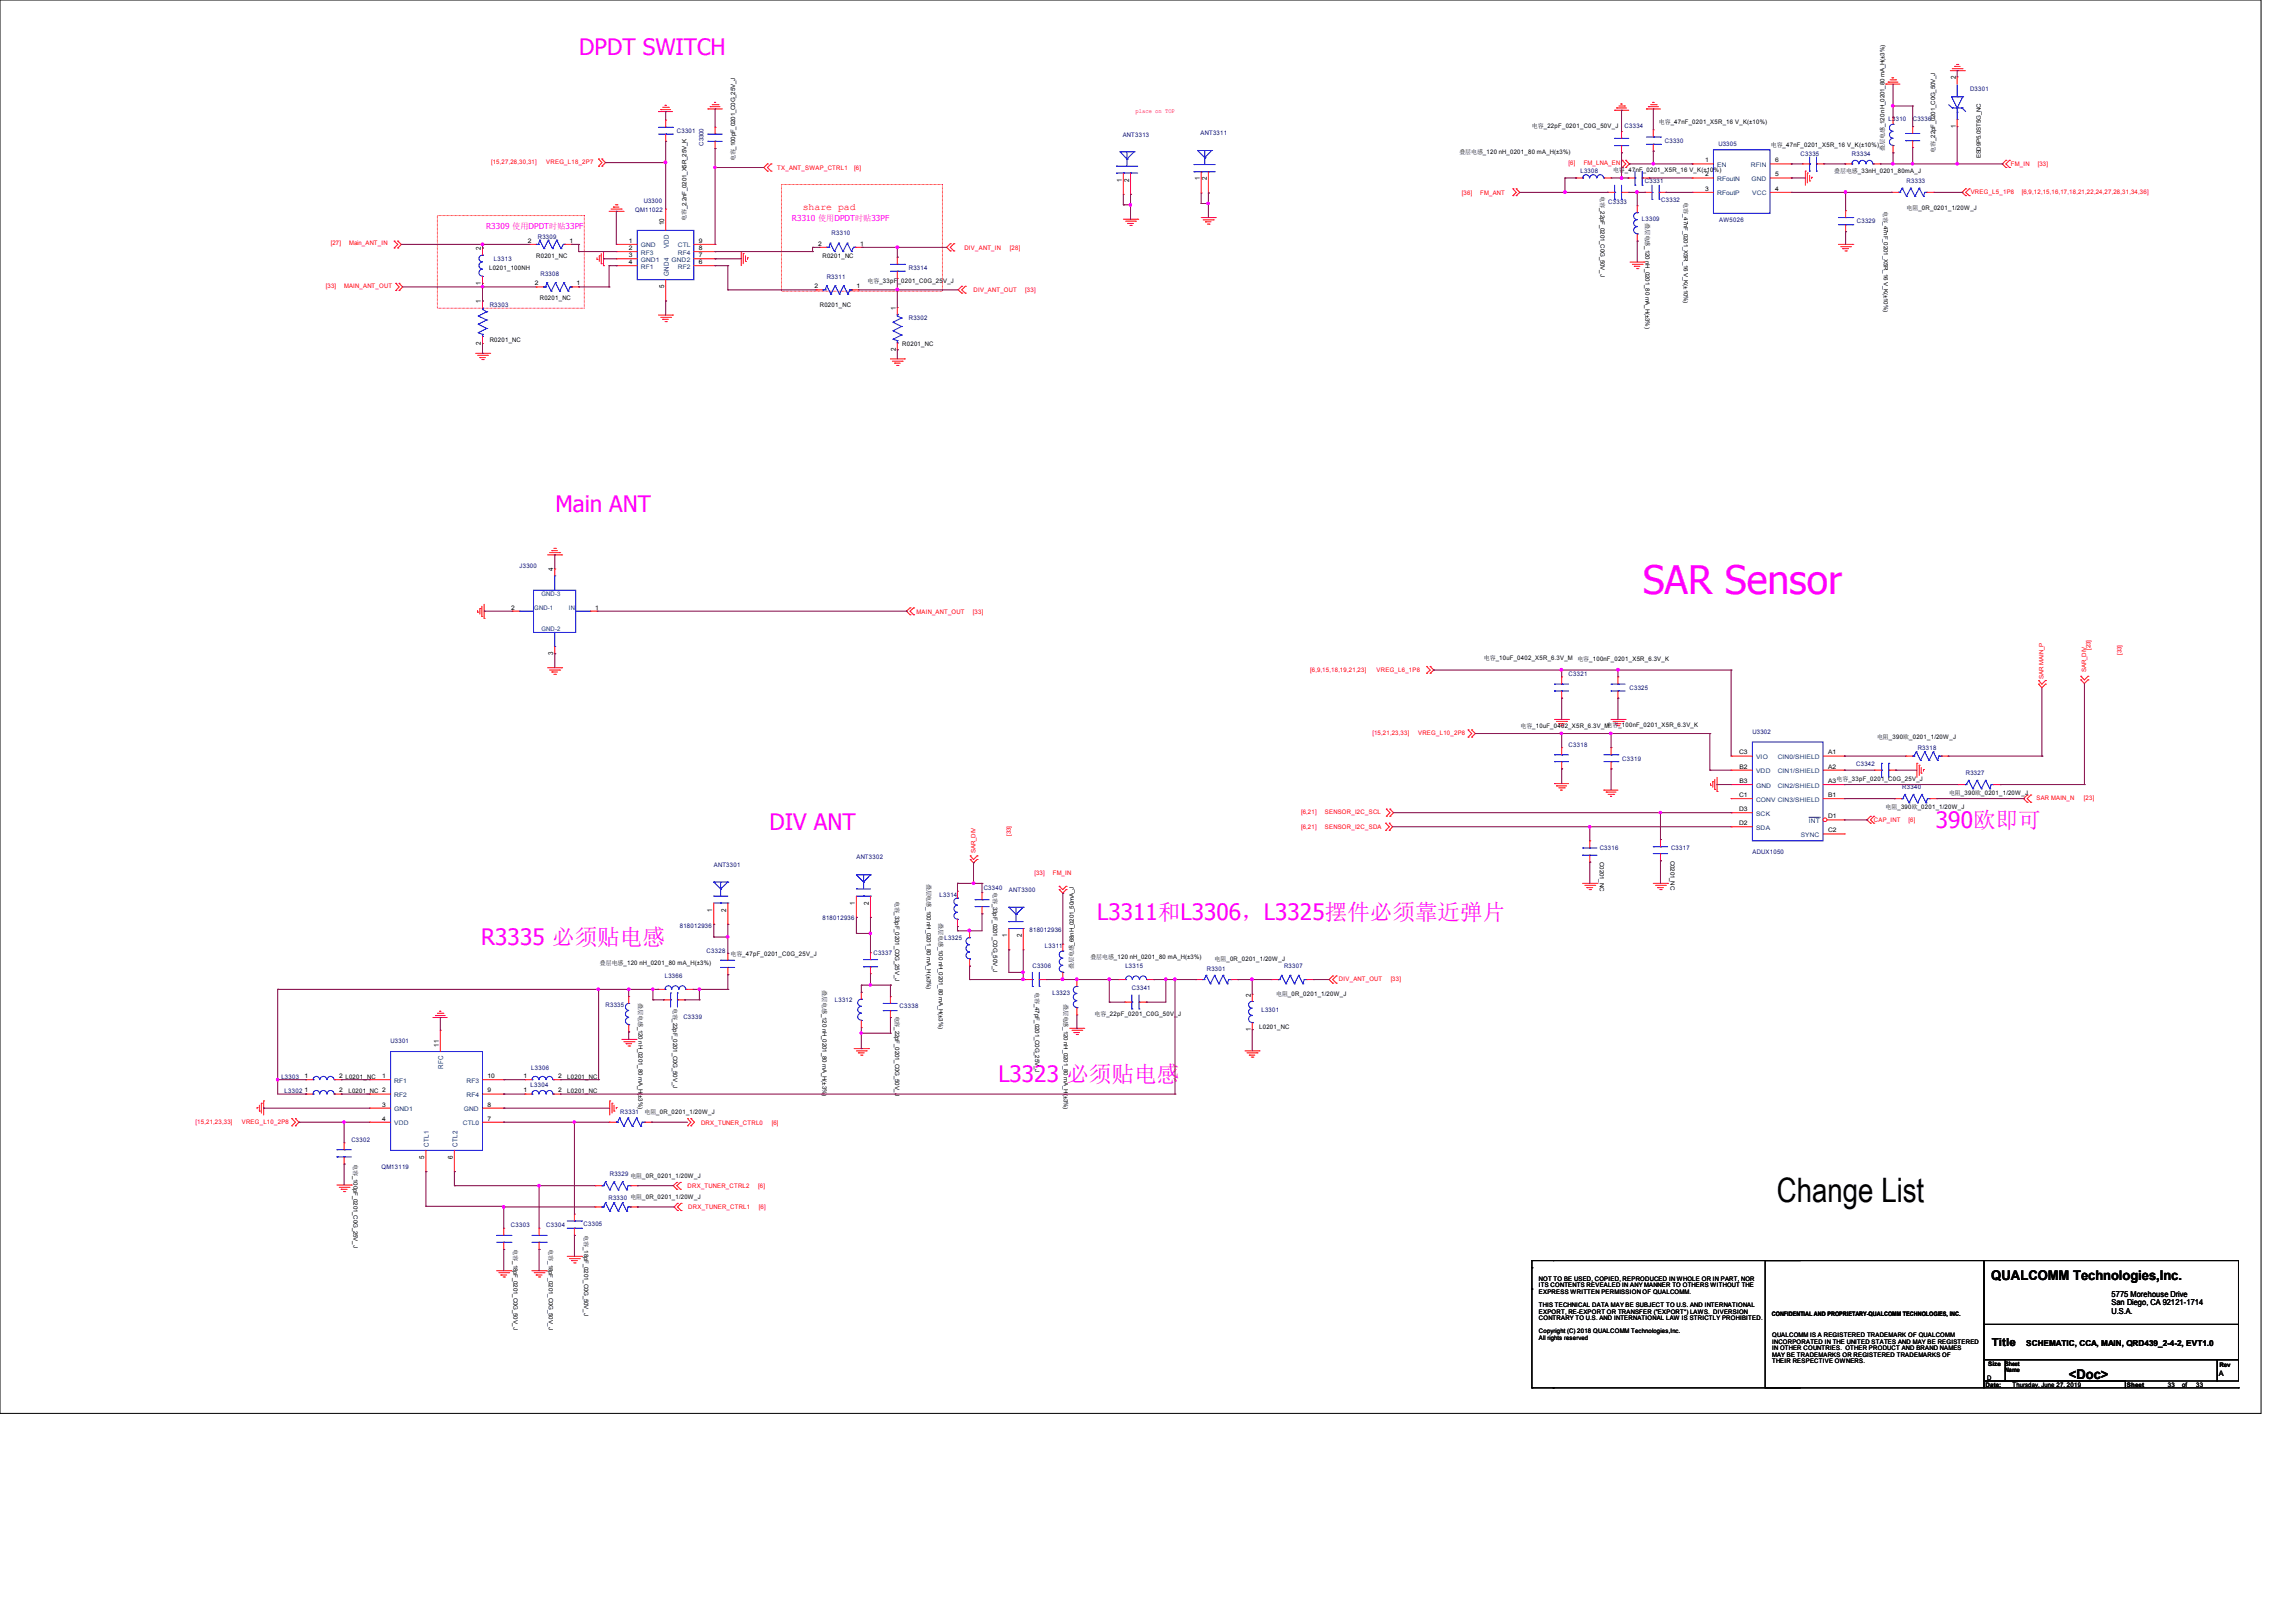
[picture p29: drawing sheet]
<svg xmlns="http://www.w3.org/2000/svg" width="297mm" height="210mm" viewBox="0 0 297 210" stroke-linecap="round" stroke-linejoin="round" font-family="sans-serif">
<defs><g id="words">
<text font-size="5.1" fill="#f0f" x="212.6" y="76.9">SAR Sensor</text>
<text font-size="4.4" x="230" y="155.5">Change List</text>
<g font-size="2.9" fill="#f0f">
<text x="75" y="7.1">DPDT SWITCH</text>
<text x="71.9" y="66.3">Main ANT</text>
<text x="99.6" y="107.4">DIV ANT</text>
<text x="250.5" y="107.1">390欧即可</text>
<text x="142" y="119">L3311和L3306，L3325摆件必须靠近弹片</text>
<text x="62.3" y="122.3">R3335 必须贴电感</text>
<text x="129.2" y="140">L3323 必须贴电感</text>
</g>
<g font-size="1.7">
<text x="257.7" y="165.7">QUALCOMM Technologies,Inc.</text>
<text x="267.7" y="178.4">&lt;Doc&gt;</text>
</g>
<text font-size="1.4" x="257.8" y="174.2">Title</text>
<text font-size="1.3" fill="#f00" x="103.9" y="27.1">share pad</text>
<g font-size="1.1" fill="#f0f">
<text x="62.9" y="29.6">R3309 使用DPDT时贴33PF</text>
<text x="102.5" y="28.6">R3310 使用DPDT时贴33PF</text>
</g>
<g font-size="1.1">
<text x="273.3" y="167.8">5775 Morehouse Drive</text>
<text x="273.3" y="168.9">San Diego, CA 92121-1714</text>
<text x="273.3" y="170">U.S.A.</text>
<text x="262.2" y="174.2">SCHEMATIC, CCA, MAIN, QRD439_2-4-2, EVT1.0</text>
</g>
<text font-size="1" x="287.1" y="178">A</text>
<g font-size=".9">
<text x="253.1" y="10.2" transform="rotate(-90 253.1 10.2)">2</text>
<text x="253.1" y="16.6" transform="rotate(-90 253.1 16.6)">1</text>
<text x="145.2" y="23.5" transform="rotate(-90 145.2 23.5)">1</text>
<text x="146.1" y="23.5" transform="rotate(-90 146.1 23.5)">2</text>
<text x="155.3" y="23.3" transform="rotate(-90 155.3 23.3)">1</text>
<text x="156.2" y="23.3" transform="rotate(-90 156.2 23.3)">2</text>
<text x="85.9" y="29.2" transform="rotate(-90 85.9 29.2)">10</text>
<text x="62.2" y="32.4" transform="rotate(-90 62.2 32.4)">2</text>
<text x="62.2" y="39.2" transform="rotate(-90 62.2 39.2)">1</text>
<text x="62.2" y="36.9" transform="rotate(-90 62.2 36.9)">1</text>
<text x="85.9" y="37.3" transform="rotate(-90 85.9 37.3)">5</text>
<text x="115.9" y="40" transform="rotate(-90 115.9 40)">1</text>
<text x="62.2" y="44.6" transform="rotate(-90 62.2 44.6)">2</text>
<text x="115.9" y="45.5" transform="rotate(-90 115.9 45.5)">2</text>
<text x="71.6" y="73.9" transform="rotate(-90 71.6 73.9)">4</text>
<text x="71.6" y="84.8" transform="rotate(-90 71.6 84.8)">3</text>
<text x="92.2" y="117.9" transform="rotate(-90 92.2 117.9)">1</text>
<text x="94" y="117.9" transform="rotate(-90 94 117.9)">2</text>
<text x="110.6" y="117.1" transform="rotate(-90 110.6 117.1)">1</text>
<text x="112.5" y="117.1" transform="rotate(-90 112.5 117.1)">2</text>
<text x="130.4" y="121.2" transform="rotate(-90 130.4 121.2)">1</text>
<text x="132.2" y="121.2" transform="rotate(-90 132.2 121.2)">2</text>
<text x="161.9" y="128.9" transform="rotate(-90 161.9 128.9)">2</text>
<text x="56.8" y="135.4" transform="rotate(-90 56.8 135.4)">11</text>
<text x="161.9" y="133.4" transform="rotate(-90 161.9 133.4)">1</text>
<text x="54.9" y="149.9" transform="rotate(-90 54.9 149.9)">5</text>
<text x="58.6" y="149.9" transform="rotate(-90 58.6 149.9)">6</text>
</g>
<g font-size=".9" fill="#004080">
<text x="86.5" y="35.7" transform="rotate(-90 86.5 35.7)">GND4</text>
<text x="86.5" y="32.1" transform="rotate(-90 86.5 32.1)">VDD</text>
<text x="57.4" y="138.3" transform="rotate(-90 57.4 138.3)">RFC</text>
<text x="55.5" y="148.4" transform="rotate(-90 55.5 148.4)">CTL1</text>
<text x="59.2" y="148.4" transform="rotate(-90 59.2 148.4)">CTL2</text>
</g>
<g font-size=".8" fill="#000080">
<text x="254.9" y="11.7">D3301</text>
<text x="87.6" y="17.2">C3301</text>
<text x="145.3" y="17.7">ANT3313</text>
<text x="155.4" y="17.5">ANT3311</text>
<text x="210.2" y="16.5">C3334</text>
<text x="244.4" y="15.7">L3310</text>
<text x="247.5" y="15.7">C3336</text>
<text x="91" y="18.8" transform="rotate(-90 91 18.8)">C3300</text>
<text x="204.5" y="22.4">L3308</text>
<text x="212.9" y="23.7">C3331</text>
<text x="215.4" y="18.5">C3330</text>
<text x="222.4" y="18.9">U3305</text>
<text x="233" y="20.2">C3335</text>
<text x="239.7" y="20.2">R3334</text>
<text x="246.7" y="23.6">R3333</text>
<text x="82.2" y="27.4">QM11022</text>
<text x="83.3" y="26.3">U3300</text>
<text x="208.1" y="26.5">C3333</text>
<text x="212.5" y="28.6">L3309</text>
<text x="215" y="26.1">C3332</text>
<text x="222.5" y="28.7">AW5026</text>
<text x="240.3" y="28.9">C3329</text>
<text x="63.9" y="33.8">L3313</text>
<text x="69.6" y="30.9">R3309</text>
<text x="69.9" y="35.8">R3308</text>
<text x="107.6" y="30.4">R3310</text>
<text x="117.6" y="35">R3314</text>
<text x="63.4" y="39.7">R3303</text>
<text x="107" y="36.2">R3311</text>
<text x="117.6" y="41.4">R3302</text>
<text x="67.2" y="73.4">J3300</text>
<text x="203" y="87.5">C3321</text>
<text x="210.9" y="89.3">C3325</text>
<text x="226.8" y="95">U3302</text>
<text x="203" y="96.6">C3318</text>
<text x="209.9" y="98.4">C3319</text>
<text x="240.2" y="99.1">C3342</text>
<text x="248.2" y="97">R3318</text>
<text x="254.4" y="100.3">R3327</text>
<text x="246.2" y="102.2">R3340</text>
<text x="92.4" y="112.1">ANT3301</text>
<text x="110.8" y="111.2">ANT3302</text>
<text x="207" y="109.9">C3316</text>
<text x="216.3" y="110">C3317</text>
<text x="226.8" y="110.5">ADUX1050</text>
<text x="106.4" y="119.1">818012936</text>
<text x="121.6" y="116.1">L3314</text>
<text x="127.3" y="115.1">C3340</text>
<text x="130.6" y="115.4">ANT3300</text>
<text x="88" y="120">818012936</text>
<text x="91.4" y="123.3">C3328</text>
<text x="113" y="123.6">C3337</text>
<text x="122.2" y="121.7">L3325</text>
<text x="133.2" y="120.6">818012936</text>
<text x="133.6" y="125.2">C3306</text>
<text x="135.2" y="122.6">L3311</text>
<text x="145.6" y="125.2">L3315</text>
<text x="156.2" y="125.7">R3301</text>
<text x="166.2" y="125.3">R3307</text>
<text x="78.4" y="130.3">R3335</text>
<text x="86" y="126.5">L3366</text>
<text x="88.4" y="131.9">C3339</text>
<text x="108" y="129.7">L3312</text>
<text x="116.4" y="130.4">C3338</text>
<text x="136.2" y="128.8">L3323</text>
<text x="146.5" y="128.1">C3341</text>
<text x="163.2" y="131">L3301</text>
<text x="50.5" y="135">U3301</text>
<text x="36.4" y="139.6">L3303</text>
<text x="36.8" y="141.4">L3302</text>
<text x="68.7" y="140.6">L3304</text>
<text x="68.8" y="138.5">L3306</text>
<text x="45.5" y="147.7">C3302</text>
<text x="80.3" y="144.1">R3331</text>
<text x="49.4" y="151.3">QM13119</text>
<text x="78.7" y="155.3">R3330 电阻_0R_0201_1/20W_J</text>
<text x="78.9" y="152.2">R3329 电阻_0R_0201_1/20W_J</text>
<text x="66.1" y="158.8">C3303</text>
<text x="70.7" y="158.8">C3304</text>
<text x="75.5" y="158.7">C3305</text>
</g>
<g font-size=".8" fill="#f00">
<text x="147" y="14.6">place on TOP</text>
<text x="63.5" y="21.2">[15,27,28,30,31]</text>
<text x="70.7" y="21.2">VREG_L18_2P7</text>
<text x="100.6" y="22">TX_ANT_SWAP_CTRL1</text>
<text x="110.5" y="22">[6]</text>
<text x="203" y="21.3">[6]</text>
<text x="204.9" y="21.3">FM_LNA_EN</text>
<text x="260.2" y="21.4">FM_IN</text>
<text x="263.7" y="21.4">[33]</text>
<text x="189.2" y="25.3">[36]</text>
<text x="191.6" y="25.3">FM_ANT</text>
<text x="255" y="25.1">VREG_L5_1P8</text>
<text x="261.6" y="25.1">[6,9,12,15,16,17,18,21,22,24,27,28,31,34,36]</text>
<text x="42.8" y="31.8">[27]</text>
<text x="45.2" y="31.8">Main_ANT_IN</text>
<text x="124.8" y="32.3">DIV_ANT_IN</text>
<text x="130.7" y="32.3">[28]</text>
<text x="42.2" y="37.3">[33]</text>
<text x="44.5" y="37.3">MAIN_ANT_OUT</text>
<text x="126" y="37.8">DIV_ANT_OUT</text>
<text x="132.7" y="37.8">[33]</text>
<text x="118.6" y="79.4">MAIN_ANT_OUT</text>
<text x="125.9" y="79.4">[33]</text>
<text x="169.6" y="86.9">[6,9,15,18,19,21,23]</text>
<text x="178.1" y="86.9">VREG_L6_1P8</text>
<text x="264.5" y="87.8" transform="rotate(-90 264.5 87.8)">SAR MAIN_P</text>
<text x="270" y="87" transform="rotate(-90 270 87)">SAR_DIV</text>
<text x="270.5" y="84.1" transform="rotate(-90 270.5 84.1)">[23]</text>
<text x="274.5" y="84.8" transform="rotate(-90 274.5 84.8)">[33]</text>
<text x="177.6" y="95.1">[15,21,23,33]</text>
<text x="183.5" y="95.1">VREG_L10_2P8</text>
<text x="168.4" y="105.3">[6,21]</text>
<text x="168.4" y="107.3">[6,21]</text>
<text x="171.5" y="105.3">SENSOR_I2C_SCL</text>
<text x="171.5" y="107.3">SENSOR_I2C_SDA</text>
<text x="242.5" y="106.3">CAP_INT</text>
<text x="247" y="106.3">[6]</text>
<text x="263.5" y="103.5">SAR MAIN_N</text>
<text x="269.7" y="103.5">[23]</text>
<text x="126.2" y="110.4" transform="rotate(-90 126.2 110.4)">SAR_DIV</text>
<text x="130.8" y="108.2" transform="rotate(-90 130.8 108.2)">[33]</text>
<text x="133.9" y="113.2">[33]</text>
<text x="136.2" y="113.2">FM_IN</text>
<text x="173.3" y="127">DIV_ANT_OUT</text>
<text x="180" y="127">[33]</text>
<text x="25.3" y="145.4">[15,21,23,33]</text>
<text x="31.3" y="145.4">VREG_L10_2P8</text>
<text x="90.7" y="145.5">DRX_TUNER_CTRL0</text>
<text x="99.9" y="145.5">[6]</text>
<text x="89" y="153.8">DRX_TUNER_CTRL2</text>
<text x="98.1" y="153.8">[6]</text>
<text x="89.1" y="156.5">DRX_TUNER_CTRL1</text>
<text x="98.2" y="156.5">[6]</text>
</g>
<g font-size=".8">
<text x="198.3" y="16.6">电容_22pF_0201_C0G_50V_J</text>
<text x="214.7" y="16">电容_47nF_0201_X5R_16 V_K(±10%)</text>
<text x="95.1" y="20.9" transform="rotate(-90 95.1 20.9)">电容_100pF_0201_C0G_25V_J</text>
<text x="188.9" y="20">叠层电感_120 nH_0201_80 mA_H(±3%)</text>
<text x="208.8" y="22.3">电容_47nF_0201_X5R_16 V_K(±10%)</text>
<text x="220.7" y="21">1</text>
<text x="220.7" y="22.8">2</text>
<text x="229.2" y="19">电容_47nF_0201_X5R_16 V_K(±10%)</text>
<text x="229.7" y="22.8">5</text>
<text x="229.7" y="21">6</text>
<text x="237.4" y="22.4">叠层电感_33nH_0201_80mA_J</text>
<text x="243.9" y="19.5" transform="rotate(-90 243.9 19.5)">叠层电感_120 nH_0201_80 mA_H(±3%)</text>
<text x="250.4" y="19.8" transform="rotate(-90 250.4 19.8)">电容_22pF_0201_C0G_50V_J</text>
<text x="256.3" y="20.5" transform="rotate(-90 256.3 20.5)">ESD9P5.0ST5G_NC</text>
<text x="88.8" y="28.6" transform="rotate(-90 88.8 28.6)">电容_2.2nF_0201_X5R_25V_K</text>
<text x="207.1" y="25.4" transform="rotate(90 207.1 25.4)">电容_22pF_0201_C0G_50V_J</text>
<text x="212.9" y="28.8" transform="rotate(90 212.9 28.8)">叠层电感_120 nH_0201_80 mA_H(±3%)</text>
<text x="217.9" y="26.2" transform="rotate(90 217.9 26.2)">电容_47nF_0201_X5R_16 V_K(±10%)</text>
<text x="220.7" y="24.7">3</text>
<text x="229.7" y="24.7">4</text>
<text x="243.8" y="27.3" transform="rotate(90 243.8 27.3)">电容_47nF_0201_X5R_16 V_K(±10%)</text>
<text x="246.7" y="27.2">电阻_0R_0201_1/20W_J</text>
<text x="63.3" y="35">L0201_100NH</text>
<text x="68.3" y="31.4">2</text>
<text x="69.4" y="33.4">R0201_NC</text>
<text x="73.7" y="31.4">1</text>
<text x="81.4" y="31.4">1</text>
<text x="81.4" y="32.3">2</text>
<text x="81.4" y="33.3">3</text>
<text x="81.4" y="34.2">4</text>
<text x="90.4" y="31.4">9</text>
<text x="90.4" y="32.3">8</text>
<text x="90.4" y="33.3">7</text>
<text x="90.4" y="34.2">6</text>
<text x="105.9" y="31.8">2</text>
<text x="106.4" y="33.4">R0201_NC</text>
<text x="111.3" y="31.8">1</text>
<text x="69.2" y="36.9">2</text>
<text x="69.9" y="38.8">R0201_NC</text>
<text x="74.6" y="36.9">1</text>
<text x="105.4" y="37.3">2</text>
<text x="106.1" y="39.7">R0201_NC</text>
<text x="110.8" y="37.3">1</text>
<text x="112.3" y="36.6">电容_33pF_0201_C0G_25V_J</text>
<text x="63.4" y="44.3">R0201_NC</text>
<text x="116.8" y="44.7">R0201_NC</text>
<text x="66.1" y="78.9">2</text>
<text x="77" y="78.9">1</text>
<text x="192" y="85.3">电容_10uF_0402_X5R_6.3V_M</text>
<text x="204.1" y="85.5">电容_100nF_0201_X5R_6.3V_K</text>
<text x="196.8" y="94.2">电容_10uF_0402_X5R_6.3V_M</text>
<text x="207.9" y="94.1">电容_100nF_0201_X5R_6.3V_K</text>
<text x="242.9" y="95.6">电阻_390欧_0201_1/20W_J</text>
<text x="225.1" y="97.6">C3</text>
<text x="225.1" y="101.3">B3</text>
<text x="225.1" y="99.4">B2</text>
<text x="236.6" y="101.3">A3</text>
<text x="236.6" y="99.4">A2</text>
<text x="236.6" y="97.6">A1</text>
<text x="237.7" y="101.1">电容_33pF_0201_C0G_25V_J</text>
<text x="225.1" y="103.1">C1</text>
<text x="225.1" y="106.8">D2</text>
<text x="225.1" y="104.9">D3</text>
<text x="236.6" y="103.1">B1</text>
<text x="236.6" y="105.9">D1</text>
<text x="236.6" y="107.7">C2</text>
<text x="244" y="104.6">电阻_390欧_0201_1/20W_J</text>
<text x="252.2" y="102.8">电阻_390欧_0201_1/20W_J</text>
<text x="207" y="111.5" transform="rotate(90 207 111.5)">C0201_NC</text>
<text x="216.2" y="111.4" transform="rotate(90 216.2 111.4)">C0201_NC</text>
<text x="115.8" y="116.5" transform="rotate(90 115.8 116.5)">电容_33pF_0201_C0G_25V_J</text>
<text x="119.9" y="114.3" transform="rotate(90 119.9 114.3)">叠层电感_100 nH_0201_80 mA_H(±3%)</text>
<text x="121.5" y="119.5" transform="rotate(90 121.5 119.5)">叠层电感_100 nH_0201_80 mA_H(±3%)</text>
<text x="128.5" y="115.4" transform="rotate(90 128.5 115.4)">电容_33pF_0201_C0G_50V_J</text>
<text x="77.6" y="124.9">叠层电感_120 nH_0201_80 mA_H(±3%)</text>
<text x="94.5" y="123.7">电容_47pF_0201_C0G_25V_J</text>
<text x="138.9" y="125.4" transform="rotate(-90 138.9 125.4)">叠层电感_68nH_0201_50mA_J</text>
<text x="141.1" y="124.1">叠层电感_120 nH_0201_80 mA_H(±3%)</text>
<text x="157.2" y="124.3">电阻_0R_0201_1/20W_J</text>
<text x="82.6" y="129.8" transform="rotate(90 82.6 129.8)">叠层电感_120 nH_0201_80 mA_H(±3%)</text>
<text x="87.1" y="130.4" transform="rotate(90 87.1 130.4)">电容_22pF_0201_C0G_50V_J</text>
<text x="106.4" y="128.1" transform="rotate(90 106.4 128.1)">叠层电感_120 nH_0201_80 mA_H(±3%)</text>
<text x="115.8" y="131.4" transform="rotate(90 115.8 131.4)">电容_22pF_0201_C0G_50V_J</text>
<text x="133.9" y="128.4" transform="rotate(90 133.9 128.4)">电容_47pF_0201_C0G_25V_J</text>
<text x="137.7" y="129.9" transform="rotate(90 137.7 129.9)">叠层电感_120 nH_0201_80 mA_H(±3%)</text>
<text x="141.7" y="131.4">电容_22pF_0201_C0G_50V_J</text>
<text x="165.1" y="128.9">电阻_0R_0201_1/20W_J</text>
<text x="163" y="133.1">L0201_NC</text>
<text x="39.4" y="139.5">1</text>
<text x="39.4" y="141.4">1</text>
<text x="43.9" y="139.5">2 L0201_NC</text>
<text x="43.9" y="141.4">2</text>
<text x="45.1" y="141.4">L0201_NC 2</text>
<text x="49.5" y="139.5">1</text>
<text x="49.5" y="143.2">3</text>
<text x="63.1" y="143.2">8</text>
<text x="63.1" y="139.5">10</text>
<text x="63.1" y="141.4">9</text>
<text x="67.7" y="141.4">1</text>
<text x="67.7" y="139.5">1</text>
<text x="72.2" y="141.4">2</text>
<text x="72.2" y="139.5">2</text>
<text x="73.4" y="141.4">L0201_NC</text>
<text x="73.4" y="139.6">L0201_NC</text>
<text x="49.5" y="145">4</text>
<text x="63.1" y="145">7</text>
<text x="83.4" y="144.1">电阻_0R_0201_1/20W_J</text>
<text x="45.8" y="150.6" transform="rotate(90 45.8 150.6)">电容_100pF_0201_C0G_25V_J</text>
<text x="66.5" y="161.7" transform="rotate(90 66.5 161.7)">电容_18pF_0201_C0G_50V_J</text>
<text x="71" y="161.7" transform="rotate(90 71 161.7)">电容_18pF_0201_C0G_50V_J</text>
<text x="75.6" y="159.9" transform="rotate(90 75.6 159.9)">电容_18pF_0201_C0G_50V_J</text>
<text x="199.1" y="165.7">NOT TO BE USED, COPIED, REPRODUCED IN WHOLE OR IN PART, NOR</text>
<text x="199.1" y="166.6">ITS CONTENTS REVEALED IN ANY MANNER TO OTHERS WITHOUT THE</text>
<text x="199.1" y="167.4">EXPRESS WRITTEN PERMISSION OF QUALCOMM.</text>
<text x="199.1" y="169.1">THIS TECHNICAL DATA MAY BE SUBJECT TO U.S. AND INTERNATIONAL</text>
<text x="199.1" y="170">EXPORT, RE-EXPORT OR TRANSFER (&quot;EXPORT&quot;) LAWS. DIVERSION</text>
<text x="199.1" y="170.8">CONTRARY TO U.S. AND INTERNATIONAL LAW IS STRICTLY PROHIBITED.</text>
<text x="199.1" y="172.5">Copyright (C) 2018 QUALCOMM Technologies,Inc.</text>
<text x="199.1" y="173.4">All rights reserved</text>
<text x="229.3" y="170.3">CONFIDENTIAL AND PROPRIETARY-QUALCOMM TECHNOLOGIES, INC.</text>
<text x="229.3" y="173">QUALCOMM IS A REGISTERED TRADEMARK OF QUALCOMM</text>
<text x="229.3" y="173.9">INCORPORATED IN THE UNITED STATES AND MAY BE REGISTERED</text>
<text x="229.3" y="174.7">IN OTHER COUNTRIES. OTHER PRODUCT AND BRAND NAMES</text>
<text x="229.3" y="175.6">MAY BE TRADEMARKS OR REGISTERED TRADEMARKS OF</text>
<text x="229.3" y="176.4">THEIR RESPECTIVE OWNERS.</text>
<text x="257" y="179.5">Date:</text>
<text x="257.1" y="178.5">D</text>
<text x="257.3" y="176.8">Size Sheet</text>
<text x="259.5" y="177.5">Name</text>
<text x="260.5" y="179.5">Thursday, June 27, 2019</text>
<text x="275.2" y="179.5">Sheet</text>
<text x="280.6" y="179.5">33</text>
<text x="282.4" y="179.5">of</text>
<text x="284.2" y="179.5">33</text>
<text x="287.2" y="176.9">Rev</text>
</g>
<g font-size=".8" fill="#004080">
<text x="222.2" y="21.6">EN</text>
<text x="222.2" y="23.4">RFoutN</text>
<text x="226.6" y="21.6">RFIN</text>
<text x="226.7" y="23.4">GND</text>
<text x="222.2" y="25.3">RFoutP</text>
<text x="226.8" y="25.3">VCC</text>
<text x="82.9" y="32">GND</text>
<text x="82.9" y="32.9">RF3</text>
<text x="82.9" y="33.9">GND1</text>
<text x="82.9" y="34.8">RF1</text>
<text x="86.9" y="33.9">GND2</text>
<text x="87.7" y="32">CTL</text>
<text x="87.7" y="32.9">RF4</text>
<text x="87.7" y="34.8">RF2</text>
<text x="70.1" y="77.1">GND-3</text>
<text x="69.1" y="79">GND-1</text>
<text x="70.1" y="81.7">GND-2</text>
<text x="73.6" y="79">IN</text>
<text x="227.3" y="101.9">GND</text>
<text x="227.3" y="98.2">VIO</text>
<text x="227.3" y="100">VDD</text>
<text x="230.1" y="101.9">CIN2/SHIELD</text>
<text x="230.1" y="100">CIN1/SHIELD</text>
<text x="230.1" y="98.2">CIN0/SHIELD</text>
<text x="227.3" y="103.7">CONV CIN3/SHIELD</text>
<text x="227.3" y="107.4">SDA</text>
<text x="227.3" y="105.5">SCK</text>
<text x="234.1" y="106.5">INT</text>
<text x="233" y="108.3">SYNC</text>
<text x="51" y="140.1">RF1</text>
<text x="51" y="141.9">RF2</text>
<text x="51" y="143.8">GND1</text>
<text x="60" y="143.8">GND</text>
<text x="60.4" y="140.1">RF3</text>
<text x="60.4" y="141.9">RF4</text>
<text x="51" y="145.6">VDD</text>
<text x="59.9" y="145.6">CTL0</text>
</g>
</g></defs>
<g fill="none" stroke="#000" stroke-width=".13">
<path d="M0 0h292.6v182.9h-292.6zM198.2 179.6h.1M198.2 166.8h.1M198.2 163.1h.1M198.2 164h.1M198.2 179.6h34.8M198.2 163.1h34.8M198.2 163.1v16.5M201 163.1h.1M201 179.6h.1M228.4 163.1h28.4v16.5h-28.4zM256.8 163.1h32.9v8.3h-32.9z"/>
<path d="M256.8 171.4h32.9v4.5h-32.9zM256.8 175.9h2.7v2.8h-2.7zM256.8 178.7h18.2v.9h-18.2zM259.5 175.9h27.4v2.8h-27.4zM275 179.6h14.7M286.9 175.9h2.8v2.8h-2.8zM289.7 179.6h.1"/>
</g>
<g fill="none" stroke="#f00" stroke-width=".13">
<path d="M85.2 14.4h.1M85.2 14.4h1.8M85.5 14.2h.1M85.5 14.2h1.3M85.8 13.9h.7M86.1 13.6h.1M86.5 13.9h.1M91.6 14.1h.1M91.6 14.1h1.9M91.9 13.8h.1M91.9 13.8h1.3M92.2 13.5h.7"/>
<path d="M92.5 13.3h.1M92.5 16.5h.1M92.5 19.2h.1M92.5 16.5v.9M92.5 18.3v.9M92.9 13.5h.1M209 14.3h.1M209 14.3h1.8M209.2 14h.1M209.2 14h1.3M209.5 13.7h.7M209.8 13.5h.1"/>
<path d="M210.2 13.7h.1M213.1 14.1h.1M213.1 14.1h1.8M213.3 13.8h.1M213.3 13.8h1.3M213.6 13.5h.7M213.9 13.3h.1M213.9 13.3h.2M214.3 13.5h.1M244.1 10.9h.1M244.1 10.9h1.8M244.3 10.6h.1"/>
<path d="M244.3 10.6h1.3M244.6 10.3h.7M244.9 10.1h.1M244.9 10.1h.2M245.3 10.3h.1M252.4 9.1h1.8M252.6 8.9h1.3M252.9 8.6h.1M252.9 8.6h.8M253.2 8.3h.2M253.4 8.3h.1M253.9 8.9h.1"/>
<path d="M254.2 9.1h.1M51 32.1h.1M51 31.2h.1M51 31.2l.5 .4-.5 .5M51.2 37.6h.1M51.2 36.7h.1M51.2 36.7l.4 .4-.4 .5M51.5 31.2h.1M51.5 32.1h.1M51.5 31.2l.4 .4-.4 .5M51.6 36.7h.1M51.6 37.6h.1"/>
<path d="M51.6 36.7l.5 .4-.5 .5M56.6 27.9h19v12h-19zM62.4 38.9h.1M62.4 38.9v1M68.5 31.6h.1M68.5 31.6h.9M73.1 31.6h.9M74 31.6h.1M77.3 33.6h.1M77.3 33.4v.2M77.5 20.6h.1M77.5 21.5h.1"/>
<path d="M77.5 20.6l.4 .4-.4 .5M77.6 33.1h.1M77.6 33.1v.7M77.8 34.1h.1M77.8 32.8v1.3M77.9 21.5h.1M77.9 20.6h.1M77.9 20.6l.5 .4-.5 .5M78.1 34.4h.1M78.1 32.6v1.8M78.8 27.3h1.8M79.1 27.1h1.3"/>
<path d="M79.4 26.8h.1M79.4 26.8h.7M79.6 26.5h.2M79.8 26.5h.1M80.4 27.1h.1M80.6 27.3h.1M95.9 32.6h.1M95.9 32.6v1.8M96.2 32.8h.1M96.2 32.8v1.3M96.5 33.8h.1M96.5 33.1v.7"/>
<path d="M96.7 33.4h.1M96.7 33.4v.2M99.3 22.1h.1M99.3 21.2h.1M99.3 21.2l-.5 .5 .5 .4M99.8 21.2h.1M99.8 22.1h.1M99.8 21.2l-.5 .5 .5 .4M101.1 23.9h20.9v13.8h-20.9zM123 32.5h.1M123 31.5h.1M123 31.5l-.5 .5 .5 .5"/>
<path d="M123.4 31.5h.1M123.4 32.5h.1M123.4 31.5l-.4 .5 .4 .5M124.5 37.9h.1M124.5 37h.1M124.5 37l-.5 .5 .5 .4M124.9 37h.1M124.9 37.9h.1M124.9 37l-.4 .5 .4 .4M145.4 28.4h1.8M145.7 28.6h1.2M145.9 28.9h.1"/>
<path d="M145.9 28.9h.8M146.2 29.2h.2M146.4 29.2h.1M146.9 28.6h.1M147.2 28.4h.1M155.4 28.2h1.9M155.7 28.4h1.3M156 28.7h.1M156 28.7h.7M156.3 29h.2M156.5 29h.1M157 28.4h.1"/>
<path d="M157.3 28.2h.1M195.8 24.4h.1M195.8 25.3h.1M195.8 24.4l.4 .5-.4 .4M196.2 25.3h.1M196.2 24.4h.1M196.2 24.4l.5 .5-.5 .4M209.9 21.7h.1M209.9 20.7h.1M209.9 20.7l.5 .5-.5 .5M210.4 20.7h.1M210.4 21.7h.1"/>
<path d="M210.4 20.7l.5 .5-.5 .5M210.9 33.9h1.9M211.2 34.2h1.3M211.5 34.5h.1M211.5 34.5h.7M211.8 34.8h.2M212 34.8h.1M212.5 34.2h.1M212.8 33.9h.1M233.3 21.2h.1M233.3 21.2h.9M233.6 22.1h.1"/>
<path d="M233.6 22.1v1.9M233.9 22.4h.1M233.9 22.4v1.3M234.2 23.4h.1M234.2 22.7v.7M234.4 22.9h.1M234.4 22.9v.2M235.1 21.2h.9M236 21.2h.1M237.9 31.6h1.9M238.2 31.9h1.3M238.5 32.2h.1"/>
<path d="M238.5 32.2h.7M238.8 21.2h.1M238.8 32.5h.1M238.8 21.2h.8M238.9 32.5h.1M239.5 31.9h.1M239.8 31.6h.1M242.4 21.2h.9M243.3 21.2h.1M254.4 24.4h.1M254.4 25.3h.1M254.4 24.4l-.5 .5 .5 .4"/>
<path d="M254.8 25.3h.1M254.8 24.4h.1M254.8 24.4l-.4 .5 .4 .4M259.6 20.7h.1M259.6 21.7h.1M259.6 20.7l-.5 .5 .5 .5M260.1 21.7h.1M260.1 20.7h.1M260.1 20.7l-.5 .5 .5 .5M61.6 45.7h1.8M61.8 46h1.3M62.1 46.3h.1"/>
<path d="M62.1 46.3h.7M62.4 46.5h.1M62.4 44.4h.1M62.4 43.5v.9M62.5 46.5h.1M63.1 46h.1M63.4 45.7h.1M85.2 40.8h1.8M85.5 41.1h1.3M85.8 41.3h.1M85.8 41.3h.7M86.1 41.6h.1"/>
<path d="M86.2 41.6h.1M86.8 41.1h.1M87 40.8h.1M115.2 46.4h1.9M115.5 46.7h1.3M115.8 47h.1M115.8 47h.7M116 47.3h.2M116.2 47.3h.1M116.8 46.7h.1M117.1 46.4h.1M61.8 79.2h.1"/>
<path d="M61.8 79v.2M62.1 78.7h.1M62.1 78.7v.8M62.4 79.8h.1M62.4 78.4v1.4M62.7 78.2v1.8M70.9 71.8h1.8M71.1 71.5h1.3M71.4 71.2h.1M71.4 71.2h.7M71.7 71h.2M71.9 71h.1"/>
<path d="M72.4 71.5h.1M72.7 71.8h.1M117.8 78.7h.1M117.8 79.5h.1M117.8 78.7l-.5 .4 .5 .4M118.2 79.5h.1M118.2 78.7h.1M118.2 78.7l-.4 .4 .4 .4M62.7 80h.1M70.9 86.4h1.8M71.1 86.7h1.3M71.4 87h.1"/>
<path d="M71.4 87h.7M71.7 87.2h.2M71.9 87.2h.1M72.4 86.7h.1M72.7 86.4h.1M184.6 86.2h.1M184.6 87.1h.1M184.6 86.2l.5 .5-.5 .4M185.1 87.1h.1M185.1 86.2h.1M185.1 86.2l.4 .5-.4 .4M190 94.4h.1"/>
<path d="M190 95.4h.1M190 94.4l.5 .5-.5 .5M190.5 95.4h.1M190.5 94.4h.1M190.5 94.4l.4 .5-.4 .5M201.2 93.1h1.8M201.4 93.3h1.3M201.7 93.6h.1M201.7 93.6h.7M202 93.9h.2M202.2 93.9h.1M202.7 93.3h.1"/>
<path d="M203 93.1h.1M208.5 93.1h1.8M208.7 93.3h1.4M209 93.6h.1M209 93.6h.8M209.3 93.9h.2M209.5 93.9h.1M210.1 93.3h.1M210.3 93.1h.1M235.9 99.7h2.8M238.7 99.7h.1M248.1 98.8h.1"/>
<path d="M248.1 98.8v1.8M248.4 99h.1M248.4 99v1.3M248.6 99.3v.7M248.9 99.6h.1M248.9 99.6v.2M263.8 88.5h.1M263.8 88.1h.1M263.8 88.5l.4 .5 .5-.5M263.8 88.1l.4 .4 .5-.4M264.7 88.5h.1M264.7 88.1h.1"/>
<path d="M269.3 88h.1M269.3 87.5h.1M269.3 88l.4 .4 .5-.4M269.3 87.5l.4 .5 .5-.5M270.2 88h.1M270.2 87.5h.1M125.6 111.2h.1M125.6 110.7h.1M125.6 111.2l.4 .4 .4-.4M125.6 110.7l.4 .5 .4-.5M126.4 111.2h.1M126.4 110.7h.1"/>
<path d="M137.1 115.1h.1M137.1 114.7h.1M137.1 115.1l.4 .5 .5-.5M137.1 114.7l.4 .4 .5-.4M138 115.1h.1M138 114.7h.1M179.3 106.5h.1M179.3 107.4h.1M179.3 106.5l.5 .5-.5 .4M179.4 104.7h.1M179.4 105.6h.1M179.4 104.7l.5 .5-.5 .4"/>
<path d="M179.8 107.4h.1M179.8 106.5h.1M179.8 106.5l.4 .5-.4 .4M179.9 105.6h.1M179.9 104.7h.1M179.9 104.7l.4 .5-.4 .4M201.2 101.4h.1M201.2 101.4h1.8M201.4 101.7h.1M201.4 101.7h1.3M201.7 101.9h.7M202 102.2h.1"/>
<path d="M202 102.2h.2M202.4 101.9h.1M204.8 114.3h1.9M205.1 114.6h1.3M205.4 114.9h.1M205.4 114.9h.7M205.7 115.1h.1M205.8 115.1h.1M206.4 114.6h.1M206.7 114.3h.1M207.6 102.2h.1M207.6 102.2h1.8"/>
<path d="M207.9 102.5h.1M207.9 102.5h1.2M208.1 102.8h.7M208.4 103h.1M208.4 103h.2M208.8 102.8h.1M214 114.3h1.8M214.2 114.6h1.3M214.5 114.9h.1M214.5 114.9h.8M214.8 115.1h.2M215 115.1h.1"/>
<path d="M215.5 114.6h.1M215.8 114.3h.1M221.4 101.6h.1M221.4 101.4v.2M221.7 101.1h.1M221.7 101.1v.8M221.9 102.2h.1M221.9 100.8v1.4M222.2 102.4h.1M222.2 100.6v1.8M224 101.5h.1M224 103.3h.1"/>
<path d="M224 101.5h2.8M224 103.3h2.8M235.9 101.5h2.8M235.9 103.3h2.8M238.7 101.5h.1M238.7 103.3h.1M242.1 105.6h.1M242.1 106.5h.1M242.1 105.6l-.5 .5 .5 .4M242.5 106.5h.1M242.5 105.6h.1M242.5 105.6l-.4 .5 .4 .4"/>
<path d="M248.6 100h.1M262.3 102.9h.1M262.3 103.8h.1M262.3 102.9l-.4 .4 .4 .5M262.8 103.8h.1M262.8 102.9h.1M262.8 102.9l-.5 .4 .5 .5M56 131.7h.1M56 131.7h1.9M56.3 131.4h.1M56.3 131.4h1.3M56.6 131.1h.7"/>
<path d="M56.9 130.9h.1M56.9 130.9h.2M57.3 131.1h.1M80.5 134.5h1.8M80.7 134.8h1.3M81 135h.1M81 135h.7M81.3 135.3h.2M81.4 133.5h.1M81.4 128.9h.1M81.4 128.9v.9M81.4 132.6v.9"/>
<path d="M81.5 135.3h.1M82 134.8h.1M82.3 134.5h.1M85.9 129.4h.1M85.9 129.4h.9M87.7 129.4h.9M88.6 129.4h.1M110.5 135.7h1.9M110.8 136h1.3M111.1 136.2h.1M111.1 136.2h.7M111.4 136.5h.1"/>
<path d="M111.5 136.5h.1M112.1 136h.1M112.4 135.7h.1M115.2 128.9h.1M115.2 131.7h.1M115.2 128.9v.9M115.2 130.8v.9M138.4 133.1h1.9M138.7 133.3h1.3M139 133.6h.1M139 133.6h.7M139.3 133.9h.1"/>
<path d="M139.4 133.9h.1M140 133.3h.1M140.3 133.1h.1M161.1 136h1.8M161.4 136.2h1.3M161.7 136.5h.1M161.7 136.5h.7M161.9 136.8h.2M162.1 136.8h.1M162.7 136.2h.1M162.9 136h.1M172.5 126.3h.1"/>
<path d="M172.5 127.2h.1M172.5 126.3l-.5 .4 .5 .5M172.9 127.2h.1M172.9 126.3h.1M172.9 126.3l-.4 .4 .4 .5M33.3 143.3h.1M33.3 143.3v.2M33.6 143.8h.1M33.6 143v.8M33.8 142.7h.1M33.8 142.7v1.3M34.1 142.5h.1"/>
<path d="M34.1 142.5v1.8M37.8 144.7h.1M37.8 145.7h.1M37.8 144.7l.4 .5-.4 .5M38.2 145.7h.1M38.2 144.7h.1M38.2 144.7l.5 .5-.5 .5M43.6 153.3h1.9M43.9 153.6h1.3M44.2 153.9h.1M44.2 153.9h.7M44.4 154.2h.2"/>
<path d="M44.6 154.2h.1M45.2 153.6h.1M45.5 153.3h.1M65.2 158.9h.1M65.2 158.9v1M78.9 142.5h.1M78.9 142.5v1.8M79.2 142.7h.1M79.2 142.7v1.3M79.5 143.8h.1M79.5 143v.8M79.8 143.3h.1"/>
<path d="M79.8 143.3v.2M87.6 153.9h.1M87.6 153h.1M87.6 153l-.5 .4 .5 .5M87.7 156.6h.1M87.7 155.7h.1M87.7 155.7l-.5 .5 .5 .4M88.1 153h.1M88.1 153.9h.1M88.1 153l-.5 .4 .5 .5M88.1 155.7h.1M88.1 156.6h.1"/>
<path d="M88.1 155.7l-.4 .5 .4 .4M89 144.7h.1M89 145.7h.1M89 144.7l.4 .5-.4 .5M89.4 144.7h.1M89.4 145.7h.1M89.4 144.7l.5 .5-.5 .5M64.3 164.4h1.8M64.6 164.7h1.2M64.8 165h.1M64.8 165h.8M65.1 165.2h.2"/>
<path d="M65.2 161.7h.1M65.2 160.7v1M65.3 165.2h.1M65.8 164.7h.1M66.1 164.4h.1M68.8 164.4h1.9M69.1 164.7h1.3M69.4 165h.1M69.4 165h.7M69.7 165.2h.1M69.8 165.2h.1M70.4 164.7h.1"/>
<path d="M70.7 164.4h.1M73.4 162.6h1.9M73.7 162.9h1.3M74 163.1h.1M74 163.1h.7M74.3 163.4h.1M74.4 163.4h.1M75 162.9h.1M75.3 162.6h.1"/>
</g>
<g fill="none" stroke="#00f" stroke-width=".13">
<path d="M91.6 17.4h.1M91.6 18.3h.1M91.6 17.4h1.9M91.6 18.3h1.9M92.5 17.4h.1M92.5 18.3h.1M62.4 39.9h.1M62.4 39.9v.1M69.4 31.6h.1M69.4 31.6h.3M69.7 31.6h.1M69.8 31.1h.1"/>
<path d="M69.8 31.1l-.1 .5M69.8 31.1l.6 1.1M70.4 32.2h.1M71 31.1h.1M71 31.1l-.6 1.1M71 31.1l.5 1.1M71.5 32.2h.1M72.1 31.1h.1M72.1 31.1l-.6 1.1M72.1 31.1l.5 1.1M72.6 32.2h.1M72.9 31.6h.1"/>
<path d="M72.9 31.6h.2M72.9 31.6l-.3 .6M73.1 31.6h.1M234.2 21.2h.1M234.2 22.1h.1M234.2 20.3v1.8M235.1 22.1h.1M235.1 21.2h.1M235.1 20.3v1.8M239.6 21.2h.1M240.5 21.2a.44 .44 0 0 0-.4-.5 .44 .44 0 0 0-.5 .5M241.5 21.2a.44 .44 0 0 0-.5-.5 .44 .44 0 0 0-.4 .5"/>
<path d="M242.4 21.2a.43 .43 0 0 0-.5-.5 .43 .43 0 0 0-.4 .5M242.4 21.2h.1M61.9 43.1h.1M61.9 42h.1M61.9 40.9h.1M61.9 43.1l.5 .2M61.9 42l1.1 .5M61.9 40.9l1.1 .5M62.4 43.5h.1M62.4 43.3h.1M62.4 40h.1M62.4 43.3v.2"/>
<path d="M62.4 40l.6 .3M63 42.5h.1M63 41.4h.1M63 40.3h.1M63 42.5l-1.1 .6M63 41.4l-1.1 .6M63 40.3l-1.1 .6M226.8 96h9.1v12.8h-9.1zM81.4 129.8h.1M81.4 132.6h.1M81.4 131.7a.45 .45 0 0 0-.5 .4 .45 .45 0 0 0 .5 .4M81.4 130.8a.42 .42 0 0 0-.5 .4 .42 .42 0 0 0 .5 .4"/>
<path d="M81.4 129.8a.45 .45 0 0 0-.5 .5 .45 .45 0 0 0 .5 .4M86.8 128.5h.1M86.8 129.4h.1M86.8 128.5v1.8M87.7 129.4h.1M87.7 128.5h.1M87.7 128.5v1.8M114.3 129.8h.1M114.3 130.8h.1M114.3 129.8h1.8M114.3 130.8h1.8M115.2 129.8h.1"/>
<path d="M115.2 130.8h.1M64.3 159.9h1.8M65.2 159.9h.1M66.1 159.9h.1M64.3 160.7h1.8M65.2 160.7h.1M66.1 160.7h.1"/>
</g>
<circle cx="236.2" cy="106.1" r=".24" fill="#fff" stroke="#f00" stroke-width=".13"/>
<g fill="none" stroke="#f00" stroke-width=".13">
<path d="M86.1 18.3h.1M86.1 15.5h.1M86.1 15.5v1M86.1 17.4v.9M209.8 17h.1M209.8 19.8h.1M209.8 17v.9M209.8 18.8v1M214 19.6h.1M214 16.8h.1M214 16.8v.9M214 18.7v.9"/>
<path d="M245 19.8h.1M245 15.2h.1M245 15.2v.9M245 18.8v1M247.5 16.4h.1M247.5 19.1h.1M247.5 16.4v.9M247.5 18.2v.9M253.3 16.4h.1M253.3 9.9h.1M253.3 9.9v1M253.3 15.5v.9"/>
<path d="M62.4 36.7h.1M62.4 32.1h.1M62.4 32.1v.9M62.4 35.8v.9M69.4 37.1h.1M69.4 37.1h.9M74 37.1h.9M74.9 37.1h.1M79.8 31.6h.1M79.8 32.6h.1M79.8 33.5h.1M79.8 34.4h.1"/>
<path d="M79.8 31.6h2.7M79.8 32.6h2.7M79.8 33.5h2.7M79.8 34.4h2.7M86.1 38.9h.1M86.1 27.1h.1M86.1 27.1v2.7M86.1 36.2v2.7M89.8 31.6h2.7M89.8 32.6h2.7M89.8 33.5h2.7M89.8 34.4h2.7"/>
<path d="M92.5 31.6h.1M92.5 32.6h.1M92.5 33.5h.1M92.5 34.4h.1M105.6 37.5h.1M105.6 37.5h.9M106.1 32h.1M106.1 32h.9M110.2 37.5h.9M110.7 32h.8M111.1 37.5h.1M111.5 32h.1"/>
<path d="M116.1 36h.1M116.1 33.3h.1M116.1 39.8h.1M116.1 33.3v.9M116.1 35.1v.9M116.1 39.8v.9M145.4 25.1h.1M145.4 22.4v2.7M146.3 25.1h.1M146.3 22.4v2.7M155.4 25h.1M155.4 22.2v2.8"/>
<path d="M156.4 25h.1M156.4 22.2v2.8M203.9 23h.1M203.9 23h.9M207.6 23h.9M208 24.9h.1M208 24.9h1M208.5 23h.1M209.8 24.9h1M210.7 23h.1M210.7 23h.9M210.8 24.9h.1"/>
<path d="M211.9 31.2h.1M211.9 26.6h.1M211.9 26.6v.9M211.9 30.3v.9M212.5 23h.9M212.9 24.9h.1M212.9 24.9h.9M213.4 23h.1M214.7 24.9h.9M215.6 24.9h.1M219 21.2h.1M219 23h.1"/>
<path d="M219 24.9h.1M219 21.2h2.7M219 23h2.7M219 24.9h2.7M229.1 21.2h2.7M229.1 23h2.7M229.1 24.9h2.7M231.8 24.9h.1M231.8 23h.1M231.8 21.2h.1M238.8 30h.1M238.8 27.3h.1"/>
<path d="M238.8 27.3v.9M238.8 29.1v.9M244.8 24.9h.1M244.8 24.9h.9M249.3 24.9h1M250.3 24.9h.1M116.1 45.3h.1M116.1 44.4v.9M66.3 79.1h.1M66.3 79.1h.9M71.8 73.6h.1M71.8 73.6v.9"/>
<path d="M76.4 79.1h.9M77.3 79.1h.1M71.8 84.6h.1M71.8 83.7v.9M202.1 87.6h.1M202.1 90.3h.1M202.1 96.7h.1M202.1 99.5h.1M202.1 87.6v.9M202.1 89.4v.9M202.1 96.7v1M202.1 98.6v.9"/>
<path d="M208.5 96.7h.1M208.5 99.5h.1M208.5 96.7v1M208.5 98.6v.9M209.4 87.6h.1M209.4 90.3h.1M209.4 87.6v.9M209.4 89.4v.9M224 97.8h.1M224 99.7h.1M224 97.8h2.8M224 99.7h2.8"/>
<path d="M235.9 97.8h2.8M238.7 97.8h.1M242.6 99.7h.1M242.6 99.7h.9M244.4 99.7h.9M245.3 99.7h.1M246.6 97.8h.1M246.6 97.8h.9M251.2 97.8h.9M252.1 97.8h.1M92.4 119.6h.1M92.4 116.8v2.8"/>
<path d="M94.2 119.6h.1M94.2 116.8v2.8M110.8 118.7h.1M110.8 116v2.7M112.6 118.7h.1M112.6 116v2.7M123.9 119.9h.1M123.9 115.3h.1M123.9 115.3v.9M123.9 119v.9M127.1 115.5h.1M127.1 118.2h.1"/>
<path d="M127.1 115.5v.9M127.1 117.3v.9M205.7 108.8h.1M205.7 111.5h.1M205.7 108.8v.9M205.7 110.7v.8M214.9 108.6h.1M214.9 111.4h.1M214.9 108.6v1M214.9 110.4v1M224 107h.1M224 105.2h.1"/>
<path d="M224 107h2.8M224 105.2h2.8M235.9 107.9h2.8M236.5 106.1h2.2M238.7 106.1h.1M238.7 107.9h.1M245.2 103.3h.1M245.2 103.3h.9M249.7 103.3h1M250.7 103.3h.1M253.4 101.5h.1M253.4 101.5h.9"/>
<path d="M257.9 101.5h1M258.9 101.5h.1M39.6 139.7h.1M39.6 139.7h.9M43.3 139.7h.9M44.2 139.7h.1M47.8 139.7h.1M47.8 139.7h2.7M57 133.3h.1M57 133.3v2.8M62.4 139.7h2.8M65.2 139.7h.1"/>
<path d="M67.9 139.7h.1M67.9 139.7h.9M71.6 139.7h.9M72.5 139.7h.1M85.1 128h.1M85.1 128h1M88.8 128h.9M89.7 128h.1M94.2 123.4h.1M94.2 126.1h.1M94.2 123.4v.8M94.2 125.2v.9"/>
<path d="M111.5 133h.1M111.5 128.4h.1M111.5 128.4v.9M111.5 132v1M112.6 123.3h.1M112.6 126h.1M112.6 123.3v.9M112.6 125.1v.9M125.5 125h.1M125.5 120.4h.1M125.5 120.4v.9M125.5 124.1v.9"/>
<path d="M130.6 122.9h.1M130.6 120.1v2.8M132.4 122.9h.1M132.4 120.1v2.8M132.7 126.7h.1M132.7 126.7h.9M134.5 126.7h.9M135.4 126.7h.1M137.5 126.7h.1M137.5 122.2h.1M137.5 122.2v.9M137.5 125.8v.9"/>
<path d="M139.4 131.3h.1M139.4 126.7h.1M139.4 126.7v.9M139.4 130.4v.9M144.7 126.7h.1M144.7 126.7h1M145.6 129.7h.1M145.6 129.7h.9M147.4 129.7h.9M148.3 129.7h.1M148.4 126.7h.9M149.3 126.7h.1"/>
<path d="M154.7 126.7h.1M154.7 126.7h.9M159.3 126.7h.9M160.2 126.7h.1M162.1 133.2h.1M162.1 128.7h.1M162.1 128.7v.9M162.1 132.3v.9M164.5 126.7h.1M164.5 126.7h.9M169.1 126.7h.9M170 126.7h.1"/>
<path d="M39.6 141.6h.1M39.6 141.6h.9M43.3 141.6h.9M44.2 141.6h.1M44.5 147.9h.1M44.5 150.6h.1M44.5 147.9v.9M44.5 149.7v.9M47.8 145.2h.1M47.8 141.6h.1M47.8 143.4h.1M47.8 141.6h2.7"/>
<path d="M47.8 145.2h2.7M47.8 143.4h2.7M55.1 151.6h.1M55.1 148.8v2.8M58.8 151.6h.1M58.8 148.8v2.8M62.4 141.6h2.8M62.4 145.2h2.8M62.4 143.4h2.8M65.2 145.2h.1M65.2 143.4h.1M65.2 141.6h.1"/>
<path d="M67.9 141.6h.1M67.9 141.6h.9M69.8 158.9h.1M69.8 158.9v1M71.6 141.6h.9M72.5 141.6h.1M74.3 159.9h.1M74.3 157.1h.1M74.3 157.1v.9M74.3 158.9v1M77 153.4h.1M77 156.2h.1"/>
<path d="M77 153.4h.9M77 156.2h.9M78.8 145.2h.1M78.8 145.2h1M81.6 153.4h.9M81.6 156.2h.9M82.5 153.4h.1M82.5 156.2h.1M83.4 145.2h.9M84.3 145.2h.1M69.8 161.7h.1M69.8 160.7v1"/>
</g>
<path d="M234.1 105.8h1.4M235.5 105.8h.1" fill="none" stroke="#004080" stroke-width=".13"/>
<g fill="none" stroke="#00f" stroke-width=".13">
<path d="M85.2 17.4h1.8M85.2 16.5h1.8M86.1 17.4h.1M86.1 16.5h.1M87 17.4h.1M87 16.5h.1M144.9 19.6h.1M144.9 19.6h1.9M144.9 19.6l.9 1M145.8 19.6v1.9M146.8 19.6h.1M146.8 19.6l-1 1"/>
<path d="M155 19.5h.1M155 19.5h1.8M155 19.5l.9 .9M155.9 19.5v1.8M156.8 19.5h.1M156.8 19.5l-.9 .9M209 17.9h.1M209 18.8h.1M209 17.9h1.8M209 18.8h1.8M209.8 17.9h.1M209.8 18.8h.1"/>
<path d="M213.1 18.7h1.8M213.1 17.7h1.8M214 18.7h.1M214 17.7h.1M214.9 18.7h.1M214.9 17.7h.1M221.7 19.4h7.4v8.2h-7.4zM245 16.1h.1M245 18.8h.1M245 17.9a.44 .44 0 0 0-.5 .4 .44 .44 0 0 0 .5 .5M245 17a.42 .42 0 0 0-.5 .4 .42 .42 0 0 0 .5 .5M245 16.1a.44 .44 0 0 0-.5 .4 .44 .44 0 0 0 .5 .5"/>
<path d="M246.6 17.3h.1M246.6 18.2h.1M246.6 17.3h1.9M246.6 18.2h1.9M247.5 17.3h.1M247.5 18.2h.1M252.2 13.5l.4 .5M252.6 12.5h.1M252.6 12.5l.7 1.5M252.6 12.5h1.4M252.6 14h.1M252.6 14h1.3"/>
<path d="M253.3 12.5h.1M253.3 15.5h.1M253.3 14h.1M253.3 14.5h.1M253.3 11v1.5M253.3 14v1.5M253.9 14h.1M253.9 14l.5 .4M254 12.5h.1M254 12.5l-.7 1.5M62.4 33h.1M62.4 35.8h.1"/>
<path d="M62.4 34.8a.44 .44 0 0 0-.4 .5 .44 .44 0 0 0 .4 .4M62.4 33.9a.44 .44 0 0 0-.4 .5 .44 .44 0 0 0 .4 .4M62.4 33a.43 .43 0 0 0-.4 .4 .43 .43 0 0 0 .4 .5M70.3 37.1h.1M70.3 37.1h.3M70.6 37.1h.1M70.8 36.6h.1M70.8 36.6l-.2 .5M70.8 36.6l.5 1.1M71.3 37.7h.1M71.9 36.6h.1M71.9 36.6l-.6 1.1"/>
<path d="M71.9 36.6l.5 1.1M72.4 37.7h.1M73 36.6h.1M73 36.6l-.6 1.1M73 36.6l.5 1.1M73.5 37.7h.1M73.8 37.1h.1M73.8 37.1h.2M73.8 37.1l-.3 .6M74 37.1h.1M82.5 29.8h7.3v6.4h-7.3zM106.5 37.5h.1"/>
<path d="M106.5 37.5h.3M106.8 37.5h.1M107 37h.1M107 32h.1M107 37l-.2 .5M107 37l.5 1.1M107 32h.3M107.3 32h.1M107.4 31.5h.1M107.4 31.5l-.1 .5M107.4 31.5l.6 1.1M107.5 38.1h.1"/>
<path d="M108 32.6h.1M108.1 37h.1M108.1 37l-.6 1.1M108.1 37l.5 1.1M108.5 31.5h.1M108.5 31.5l-.5 1.1M108.5 31.5l.6 1.1M108.6 38.1h.1M109.1 32.6h.1M109.2 37h.1M109.2 37l-.6 1.1M109.2 37l.5 1.1"/>
<path d="M109.6 31.5h.1M109.6 31.5l-.5 1.1M109.6 31.5l.6 1.1M109.7 38.1h.1M110 37.5h.1M110 37.5h.2M110 37.5l-.3 .6M110.2 37.5h.1M110.2 32.6h.1M110.4 32h.1M110.4 32h.3M110.4 32l-.2 .6"/>
<path d="M110.7 32h.1M115.2 35.1h1.9M115.2 34.2h1.9M116.1 35.1h.1M116.1 34.2h.1M117.1 35.1h.1M117.1 34.2h.1M144.5 21.5h.1M144.5 22.4h.1M144.5 21.5h2.7M144.5 22.4h2.7M145.4 22.4h.1"/>
<path d="M145.8 20.6h.1M146.3 22.4h.1M154.5 21.3h.1M154.5 22.2h.1M154.5 21.3h2.8M154.5 22.2h2.8M155.4 22.2h.1M155.9 20.4h.1M156.4 22.2h.1M204.8 23h.1M204.8 23a.45 .45 0 0 1 .5-.4 .45 .45 0 0 1 .4 .4M205.7 23a.45 .45 0 0 1 .5-.4 .45 .45 0 0 1 .4 .4"/>
<path d="M206.7 23a.42 .42 0 0 1 .4-.4 .42 .42 0 0 1 .4 .4M207.6 23h.1M209 24.9h.1M209 25.8h.1M209 24v1.8M209.8 25.8h.1M209.8 24.9h.1M209.8 24v1.8M211.6 23h.1M211.6 24h.1M211.6 22.1v1.9M211.9 27.5h.1"/>
<path d="M211.9 30.3h.1M211.9 29.3a.44 .44 0 0 0-.5 .5 .44 .44 0 0 0 .5 .4M211.9 28.4a.43 .43 0 0 0-.5 .5 .43 .43 0 0 0 .5 .4M211.9 27.5a.44 .44 0 0 0-.5 .5 .44 .44 0 0 0 .5 .4M212.5 24h.1M212.5 23h.1M212.5 22.1v1.9M213.8 24.9h.1M213.8 25.8h.1M213.8 24v1.8M214.7 25.8h.1M214.7 24.9h.1"/>
<path d="M214.7 24v1.8M237.9 29.1h1.9M237.9 28.2h1.9M238.8 29.1h.1M238.8 28.2h.1M239.8 29.1h.1M239.8 28.2h.1M245.7 24.9h.1M245.7 24.9h.2M245.9 24.9h.1M246.2 24.3h.1M246.2 24.3l.5 1.1"/>
<path d="M246.2 24.3l-.3 .6M246.7 25.4h.1M247.3 24.3h.1M247.3 24.3l.5 1.1M247.3 24.3l-.6 1.1M247.8 25.4h.1M248.4 24.3h.1M248.4 24.3l.5 1.1M248.4 24.3l-.6 1.1M248.9 25.4h.1M249.1 24.9h.1M249.1 24.9h.2"/>
<path d="M249.1 24.9l-.2 .5M249.3 24.9h.1M115.6 43.9h.1M115.6 42.8h.1M115.6 41.7h.1M115.6 43.9l.5 .2M115.6 42.8l1.1 .5M115.6 41.7l1.1 .5M116.1 44.4h.1M116.1 40.7h.1M116.1 44.1h.1M116.1 40.9h.1"/>
<path d="M116.1 40.7v.2M116.1 44.1v.3M116.1 40.9l.6 .2M116.7 43.3h.1M116.7 42.2h.1M116.7 41.1h.1M116.7 43.3l-1.1 .6M116.7 42.2l-1.1 .6M116.7 41.1l-1.1 .6M67.2 79.1h.1M67.2 79.1h1.8M69 76.4h5.5v5.4h-5.5z"/>
<path d="M71.8 74.5h.1M71.8 74.5v1.9M74.5 79.1h1.9M76.4 79.1h.1M71.8 83.7h.1M71.8 81.8v1.9M201.2 88.5h.1M201.2 89.4h.1M201.2 97.7h.1M201.2 98.6h.1M201.2 88.5h1.8M201.2 89.4h1.8"/>
<path d="M201.2 97.7h1.8M201.2 98.6h1.8M202.1 88.5h.1M202.1 89.4h.1M202.1 97.7h.1M202.1 98.6h.1M207.6 97.7h1.8M207.6 98.6h1.8M208.5 88.5h.1M208.5 89.4h.1M208.5 97.7h.1M208.5 98.6h.1"/>
<path d="M208.5 88.5h1.8M208.5 89.4h1.8M209.4 88.5h.1M209.4 89.4h.1M209.4 97.7h.1M209.4 98.6h.1M243.5 98.8h.1M243.5 99.7h.1M243.5 98.8v1.8M244.4 99.7h.1M244.4 98.8h.1M244.4 98.8v1.8"/>
<path d="M247.5 97.8h.1M247.5 97.8h.2M247.7 97.8h.1M248 97.3h.1M248 97.3l.5 1.1M248 97.3l-.3 .5M248.5 98.4h.1M249.1 97.3h.1M249.1 97.3l.5 1.1M249.1 97.3l-.6 1.1M249.6 98.4h.1M250.2 97.3h.1"/>
<path d="M250.2 97.3l.5 1.1M250.2 97.3l-.6 1.1M250.7 98.4h.1M250.9 97.8h.1M250.9 97.8h.3M250.9 97.8l-.2 .6M251.2 97.8h.1M92.4 114.1h.1M92.4 116h.1M92.4 114.1h1.8M92.4 114.1l.9 .9M92.4 116h1.8"/>
<path d="M92.4 116.8h1.8M93.3 116.8h.1M93.3 115h.1M93.3 114.1v1.9M94.2 114.1h.1M94.2 116.8h.1M94.2 114.1l-.9 .9M110.8 113.2h.1M110.8 115h.1M110.8 116h1.8M110.8 113.2h1.8M110.8 113.2l1 .9"/>
<path d="M110.8 115h1.8M111.8 116h.1M111.8 114.1h.1M111.8 113.2v1.8M112.6 113.2h.1M112.6 116h.1M112.6 113.2l-.8 .9M123.9 116.2h.1M123.9 119h.1M123.9 118.1a.43 .43 0 0 0-.5 .4 .43 .43 0 0 0 .5 .4M123.9 117.1a.44 .44 0 0 0-.5 .5 .44 .44 0 0 0 .5 .4M123.9 116.2a.44 .44 0 0 0-.5 .4 .44 .44 0 0 0 .5 .5"/>
<path d="M126.2 116.4h.1M126.2 117.3h.1M126.2 116.4h1.8M126.2 117.3h1.8M127.1 116.4h.1M127.1 117.3h.1M130.6 117.4h.1M130.6 119.3h.1M130.6 117.4h1.8M130.6 117.4l.9 .9M130.6 119.3h1.8M131.5 118.3h.1"/>
<path d="M131.5 117.4v1.9M132.4 117.4h.1M132.4 117.4l-.9 .9M204.8 109.7h.1M204.8 110.7h.1M204.8 109.7h1.9M204.8 110.7h1.9M205.7 109.7h.1M205.7 110.7h.1M214 109.6h.1M214 110.4h.1M214 109.6h1.8"/>
<path d="M214 110.4h1.8M214.9 109.6h.1M214.9 110.4h.1M246.1 103.3h.1M246.1 103.3h.2M246.3 103.3h.1M246.5 102.8h.1M246.5 102.8l.6 1.1M246.5 102.8l-.2 .5M247.1 103.9h.1M247.6 102.8h.1M247.6 102.8l.6 1.1"/>
<path d="M247.6 102.8l-.5 1.1M248.2 103.9h.1M248.7 102.8h.1M248.7 102.8l.6 1.1M248.7 102.8l-.5 1.1M249.3 103.9h.1M249.4 103.3h.1M249.4 103.3h.3M249.4 103.3l-.1 .6M249.7 103.3h.1M254.3 101.5h.1M254.3 101.5h.2"/>
<path d="M254.5 101.5h.1M254.8 101h.1M254.8 101l.5 1.1M254.8 101l-.3 .5M255.3 102.1h.1M255.9 101h.1M255.9 101l.5 1.1M255.9 101l-.6 1.1M256.4 102.1h.1M257 101h.1M257 101l.5 1.1M257 101l-.6 1.1"/>
<path d="M257.5 102.1h.1M257.7 101.5h.1M257.7 101.5h.2M257.7 101.5l-.2 .6M257.9 101.5h.1M40.5 139.7h.1M40.5 139.7a.42 .42 0 0 1 .4-.4 .42 .42 0 0 1 .5 .4M41.4 139.7a.45 .45 0 0 1 .4-.4 .45 .45 0 0 1 .5 .4M42.3 139.7a.45 .45 0 0 1 .5-.4 .45 .45 0 0 1 .4 .4M43.3 139.7h.1M50.5 136.1h11.9v12.7h-11.9zM68.8 139.7h.1"/>
<path d="M68.8 139.7a.45 .45 0 0 1 .5-.4 .45 .45 0 0 1 .4 .4M69.8 139.7a.45 .45 0 0 1 .4-.4 .45 .45 0 0 1 .5 .4M70.7 139.7a.42 .42 0 0 1 .4-.4 .42 .42 0 0 1 .4 .4M71.6 139.7h.1M86.1 128h.1M86.9 128a.43 .43 0 0 0-.4-.4 .43 .43 0 0 0-.4 .4M87.8 128a.44 .44 0 0 0-.4-.4 .44 .44 0 0 0-.4 .4M88.7 128a.43 .43 0 0 0-.4-.4 .43 .43 0 0 0-.4 .4M88.8 128h.1M93.3 124.2h.1M93.3 125.2h.1M93.3 124.2h1.8"/>
<path d="M93.3 125.2h1.8M94.2 124.2h.1M94.2 125.2h.1M111.5 129.3h.1M111.5 132h.1M111.5 131.1a.44 .44 0 0 0-.5 .4 .44 .44 0 0 0 .5 .5M111.5 130.2a.43 .43 0 0 0-.5 .4 .43 .43 0 0 0 .5 .5M111.5 129.3a.44 .44 0 0 0-.5 .4 .44 .44 0 0 0 .5 .5M111.8 124.2h.1M111.8 125.1h.1M111.8 124.2h1.8M111.8 125.1h1.8"/>
<path d="M112.6 124.2h.1M112.6 125.1h.1M125.5 121.3h.1M125.5 124.1h.1M125.5 123.2a.42 .42 0 0 0-.5 .4 .42 .42 0 0 0 .5 .4M125.5 122.3a.44 .44 0 0 0-.5 .4 .44 .44 0 0 0 .5 .4M125.5 121.3a.44 .44 0 0 0-.5 .5 .44 .44 0 0 0 .5 .4M130.6 120.1h1.8M131.5 120.1h.1M132.4 120.1h.1M133.6 126.7h.1M133.6 127.6h.1"/>
<path d="M133.6 125.8v1.8M134.5 127.6h.1M134.5 126.7h.1M134.5 125.8v1.8M137.5 123.1h.1M137.5 125.8h.1M137.5 124.9a.42 .42 0 0 0-.4 .4 .42 .42 0 0 0 .4 .5M137.5 124a.44 .44 0 0 0-.4 .4 .44 .44 0 0 0 .4 .5M137.5 123.1a.44 .44 0 0 0-.4 .4 .44 .44 0 0 0 .4 .4M139.4 127.6h.1M139.4 130.4h.1M139.4 129.5a.43 .43 0 0 0-.5 .4 .43 .43 0 0 0 .5 .4"/>
<path d="M139.4 128.6a.44 .44 0 0 0-.5 .4 .44 .44 0 0 0 .5 .5M139.4 127.6a.44 .44 0 0 0-.5 .5 .44 .44 0 0 0 .5 .4M145.7 126.7h.1M146.5 129.7h.1M146.5 130.6h.1M146.5 128.7v1.9M146.5 126.7a.43 .43 0 0 0-.4-.4 .43 .43 0 0 0-.4 .4M147.4 130.6h.1M147.4 129.7h.1M147.4 128.7v1.9M147.4 126.7a.44 .44 0 0 0-.4-.4 .44 .44 0 0 0-.4 .4M148.4 126.7a.44 .44 0 0 0-.5-.4 .44 .44 0 0 0-.4 .4"/>
<path d="M148.4 126.7h.1M155.6 126.7h.1M155.6 126.7h.2M155.8 126.7h.1M156.1 126.2h.1M156.1 126.2l.5 1.1M156.1 126.2l-.3 .5M156.6 127.3h.1M157.2 126.2h.1M157.2 126.2l.5 1.1M157.2 126.2l-.6 1.1M157.7 127.3h.1"/>
<path d="M158.3 126.2h.1M158.3 126.2l.5 1.1M158.3 126.2l-.6 1.1M158.8 127.3h.1M159 126.7h.1M159 126.7h.3M159 126.7l-.2 .6M159.3 126.7h.1M162.1 129.6h.1M162.1 132.3h.1M162.1 131.4a.44 .44 0 0 0-.5 .4 .44 .44 0 0 0 .4 .5M162.1 130.5a.44 .44 0 0 0-.5 .4 .44 .44 0 0 0 .4 .5"/>
<path d="M162.1 129.6a.42 .42 0 0 0-.5 .4 .42 .42 0 0 0 .4 .4M165.4 126.7h.1M165.4 126.7h.2M165.6 126.7h.1M165.9 126.2h.1M165.9 126.2l.5 1.1M165.9 126.2l-.3 .5M166.4 127.3h.1M167 126.2h.1M167 126.2l.5 1.1M167 126.2l-.6 1.1M167.5 127.3h.1"/>
<path d="M168.1 126.2h.1M168.1 126.2l.5 1.1M168.1 126.2l-.6 1.1M168.6 127.3h.1M168.8 126.7h.1M168.8 126.7h.3M168.8 126.7l-.2 .6M169.1 126.7h.1M40.5 141.6h.1M41.4 141.6a.42 .42 0 0 0-.5-.5 .42 .42 0 0 0-.4 .5M42.3 141.6a.44 .44 0 0 0-.5-.5 .44 .44 0 0 0-.4 .5M43.2 141.6a.44 .44 0 0 0-.4-.5 .44 .44 0 0 0-.5 .5"/>
<path d="M43.3 141.6h.1M43.6 148.8h.1M43.6 149.7h.1M43.6 148.8h1.9M43.6 149.7h1.9M44.5 148.8h.1M44.5 149.7h.1M68.8 141.6h.1M68.8 159.9h1.9M69.7 141.6a.44 .44 0 0 0-.4-.5 .44 .44 0 0 0-.5 .5M69.8 159.9h.1M70.7 141.6a.44 .44 0 0 0-.5-.5 .44 .44 0 0 0-.4 .5"/>
<path d="M70.7 159.9h.1M71.5 141.6a.42 .42 0 0 0-.4-.5 .42 .42 0 0 0-.4 .5M71.6 141.6h.1M73.4 158.9h1.9M73.4 158h1.9M74.3 158.9h.1M74.3 158h.1M75.3 158.9h.1M75.3 158h.1M77.9 153.4h.1M77.9 156.2h.1M77.9 153.4h.2"/>
<path d="M77.9 156.2h.2M78.1 153.4h.1M78.1 156.2h.1M78.4 152.9h.1M78.4 155.6h.1M78.4 152.9l.5 1.1M78.4 152.9l-.3 .5M78.4 155.6l.5 1.1M78.4 155.6l-.3 .6M78.9 154h.1M78.9 156.7h.1M79.5 152.9h.1"/>
<path d="M79.5 155.6h.1M79.5 152.9l.5 1.1M79.5 152.9l-.6 1.1M79.5 155.6l.5 1.1M79.5 155.6l-.6 1.1M79.8 145.2h.1M79.9 145.2h.1M80 154h.1M80 156.7h.1M80.2 144.7h.1M80.2 144.7l.5 1.1M80.2 144.7l-.3 .5"/>
<path d="M80.6 152.9h.1M80.6 155.6h.1M80.6 152.9l.5 1.1M80.6 152.9l-.6 1.1M80.6 155.6l.5 1.1M80.6 155.6l-.6 1.1M80.7 145.8h.1M81.1 154h.1M81.1 156.7h.1M81.3 153.4h.1M81.3 156.2h.1M81.3 144.7h.1"/>
<path d="M81.3 153.4h.3M81.3 153.4l-.2 .6M81.3 156.2h.3M81.3 156.2l-.2 .5M81.3 144.7l.5 1.1M81.3 144.7l-.6 1.1M81.6 153.4h.1M81.6 156.2h.1M81.8 145.8h.1M82.4 144.7h.1M82.4 144.7l.5 1.1M82.4 144.7l-.6 1.1"/>
<path d="M82.9 145.8h.1M83.1 145.2h.1M83.1 145.2h.3M83.1 145.2l-.2 .6M83.4 145.2h.1M68.8 160.7h1.9M69.8 160.7h.1M70.7 160.7h.1"/>
</g>
<g fill="none" stroke="#800040" stroke-width=".13">
<path d="M86.1 14.4h.1M86.1 18.3h.1M86.1 14.4v1.1M86.1 18.3v8.8M92.5 19.2h.1M92.5 14.1h.1M92.5 14.1v2.4M92.5 19.2v12.4M209.8 19.8h.1M209.8 14.3h.1M209.8 14.3v2.7M209.8 19.8v3.2"/>
<path d="M214 14.1h.1M214 19.6h.1M214 14.1v2.7M214 19.6v1.6M245 13.7h.1M245 15.2h.1M245 19.8h.1M245 10.9v4.3M245 19.8v1.4M245 13.7h2.5M247.5 13.7h.1M247.5 16.4h.1"/>
<path d="M247.5 13.7v2.7M247.5 19.1v2.1M253.3 9.1h.1M253.3 9.1v.8M253.3 16.4v4.8M51.9 31.6h16.6M52.1 37.1h17.3M62.4 37.1h.1M62.4 31.6h.1M62.4 32.1h.1M62.4 38.9h.1M62.4 31.6v.5"/>
<path d="M62.4 36.7v2.2M74 31.6h.1M74 31.6h.9M74.9 31.6h.1M74.9 32.6h.1M74.9 37.1h3.9M74.9 32.6h4.9M74.9 31.6v1M78.1 33.5h.1M78.1 33.5h1.7M78.4 21h.1M78.4 21h7.7"/>
<path d="M78.8 37.1h.1M78.8 34.4h.1M78.8 34.4h1M78.8 34.4v2.7M79.8 27.3h.1M79.8 34.4h.1M79.8 27.3v4.3M86.1 38.9h.1M86.1 21h.1M86.1 38.9v1.9M92.5 21.7h.1M92.5 32.6h.1"/>
<path d="M92.5 33.5h.1M92.5 34.4h.1M92.5 33.5h3.4M92.5 32.6h12.7M92.5 34.4h1.7M92.5 21.7h6.3M94.2 34.4h.1M94.2 37.5h.1M94.2 37.5h11.4M94.2 34.4v3.1M105.2 32.6h.1M105.2 32h.1"/>
<path d="M105.2 32h.9M105.2 32v.6M111.1 37.5h12.9M111.5 32h.1M111.5 32h11M116.1 37.5h.1M116.1 32h.1M116.1 33.3h.1M116.1 32v1.3M116.1 36v3.8M145.4 26.5h.1M145.4 26.5h.9"/>
<path d="M145.4 25.1v1.4M146.3 25.1h.1M146.3 26.5h.1M146.3 25.1v3.3M155.4 26.3h.1M155.4 26.3h1M155.4 25v1.3M156.4 25h.1M156.4 26.3h.1M156.4 25v3.2M196.7 24.9h11.3M202.5 23h.1"/>
<path d="M202.5 24.9h.1M202.5 23h1.4M202.5 23v1.9M203.9 23h.1M208 24.9h.1M208.5 23h2.2M209.8 23h.1M210.7 23h.1M210.8 24.9h2.1M210.9 21.2h.1M210.9 21.2h8.1M211.9 24.9h.1"/>
<path d="M211.9 31.2h.1M211.9 24.9v1.7M211.9 31.2v2.7M212.9 24.9h.1M213.4 23h.1M213.4 23h5.6M215.6 24.9h.1M215.6 24.9h3.4M219 21.2h.1M231.8 21.2h.1M231.8 23h.1M231.8 21.2h1.5"/>
<path d="M231.8 24.9h13M231.8 23h1.8M236 21.2h2.8M238.8 21.2h.1M238.8 24.9h.1M238.8 30h.1M238.8 24.9v2.4M238.8 30v1.6M243.3 21.2h15.8M244.8 24.9h.1M245 21.2h.1M247.5 21.2h.1"/>
<path d="M250.3 24.9h3.6M253.3 21.2h.1M253.9 24.9h.1M259.1 21.2h.1M62.4 45.7h.1M62.4 44.4v1.3M116.1 45.3h.1M116.1 45.3v1.1M62.7 79.1h.1M62.7 79.1h3.6M71.8 71.8h.1M71.8 71.8v1.8"/>
<path d="M77.3 79.1h40M117.3 79.1h.1M71.8 84.6h.1M71.8 84.6v1.8M185.5 86.7h.1M185.5 86.7h38.5M190.9 94.9h.1M190.9 94.9h30.4M202.1 86.7h.1M202.1 90.3h.1M202.1 94.9h.1M202.1 99.5h.1"/>
<path d="M202.1 86.7v.9M202.1 90.3v2.8M202.1 94.9v1.8M202.1 99.5v1.9M208.5 94.9h.1M208.5 99.5h.1M208.5 94.9v1.8M208.5 99.5v2.7M209.4 90.3h.1M209.4 86.7h.1M209.4 86.7v.9M209.4 90.3v2.8"/>
<path d="M221.3 94.9h.1M221.3 99.7h.1M221.3 94.9v4.8M221.3 99.7h2.7M224 86.7h.1M224 86.7v11.1M238.7 99.7h.1M238.7 97.8h.1M238.7 99.7h3.9M238.7 97.8h7.9M245.3 99.7h.1M245.3 99.7h2.8"/>
<path d="M252.1 97.8h12.1M264.2 97.8h.1M264.2 89v8.8M269.7 88.4v13.1M92.4 119.6h.1M92.4 119.6v1.6M94.2 119.6h.1M94.2 119.6v3.8M110.8 118.7h.1M110.8 118.7v2.1M112.6 118.7h.1M112.6 118.7v4.6"/>
<path d="M123.9 114.3h.1M123.9 119.9h.1M123.9 114.3h3.2M123.9 114.3v1M123.9 119.9v.5M126 111.6h.1M126 114.3h.1M126 111.6v2.7M127.1 114.3h.1M127.1 118.2h.1M127.1 114.3v1.2M127.1 118.2v2.2h-3.2"/>
<path d="M137.5 115.6h.1M137.5 115.6v6.6M180.2 107h43.8M180.3 105.2h43.7M205.7 107h.1M205.7 111.5h.1M205.7 107v1.8M205.7 111.5v2.8M214.9 105.2h.1M214.9 111.4h.1M214.9 108.6h.1M214.9 105.2v3.4"/>
<path d="M214.9 111.4v2.9M222.2 101.5h.1M222.2 101.5h1.8M224 105.2h.1M238.7 101.5h.1M238.7 101.5h14.7M238.7 103.3h6.5M238.7 106.1h2.9M241.6 106.1h.1M245.2 103.3h.1M250.7 103.3h11.2M258.9 101.5h.1"/>
<path d="M258.9 101.5h10.8M261.9 103.3h.1M269.7 101.5h.1M35.9 128h.1M35.9 139.7h.1M35.9 128h49.2M35.9 128v13.6h3.7M35.9 139.7h3.7M39.6 139.7h.1M44.2 139.7h.1M44.2 139.7h3.6M57 131.7h.1"/>
<path d="M57 131.7v1.6M65.2 139.7h.1M65.2 139.7h2.7M72.5 139.7h5M77.5 128h.1M77.5 139.7h.1M77.5 128v11.7M81.4 133.5h.1M81.4 128h.1M81.4 128v.9M81.4 133.5v1M84.5 129.4h.1"/>
<path d="M84.5 128h.1M84.5 129.4h1.4M84.5 128v1.4M85.1 128h.1M85.9 129.4h.1M88.6 129.4h.1M88.6 129.4h1.9M89.7 128h4.5M90.5 128h.1M90.5 129.4h.1M90.5 128v1.4M92.4 121.2h.1"/>
<path d="M92.4 121.2h1.8M94.2 123.4h.1M94.2 126.1h.1M94.2 128h.1M94.2 126.1v1.9M110.8 120.8h.1M110.8 120.8h1.8M111.5 133.7h.1M111.5 127.5h.1M111.5 128.4h.1M111.5 135.7h.1M111.5 127.5v.9"/>
<path d="M111.5 133v2.7M111.5 127.5h3.7M111.5 133.7h3.7M112.6 120.8h.1M112.6 127.5h.1M112.6 126v1.5M115.2 127.5h.1M115.2 133.7h.1M115.2 131.7h.1M115.2 127.5v1.4M115.2 131.7v2M123.9 120.4h.1"/>
<path d="M125.5 120.4h.1M125.5 126.7h.1M125.5 125h.1M125.5 126.7h7.2M125.5 125v1.7M130.6 122.9h.1M130.6 122.9v2.9h1.8M132.4 126.7h.1M132.4 125.8h.1M132.4 122.9v3.8M135.4 126.7h9.3M137.5 126.7h.1"/>
<path d="M139.4 126.7h.1M139.4 133.1h.1M139.4 131.3v1.8M143.6 126.7h.1M143.6 129.7h.1M143.6 126.7v3M143.6 129.7h2M148.3 129.7h.1M149.3 126.7h.1M149.3 126.7h5.4M150.9 126.7h.1M150.9 126.7v3h-2.6"/>
<path d="M152.1 126.7h.1M152.1 126.7v14.9M154.7 126.7h.1M160.2 126.7h.1M160.2 126.7h4.3M162.1 126.7h.1M162.1 133.2h.1M162.1 126.7v2M162.1 133.2v2.8M170 126.7h.1M170 126.7h2M34.1 143.4h.1"/>
<path d="M34.1 143.4h13.7M38.7 145.2h.1M38.7 145.2h9.1M39.6 141.6h.1M44.2 141.6h.1M44.2 141.6h3.6M44.5 145.2h.1M44.5 150.6h.1M44.5 145.2v2.7M44.5 150.6v2.7M55.1 156.1h.1M55.1 151.6h.1"/>
<path d="M55.1 156.1h10.1v2.8M55.1 151.6v4.5M58.8 153.4h.1M58.8 151.6h.1M58.8 153.4h18.2M58.8 151.6v1.8M65.2 156.2h.1M65.2 143.4h.1M65.2 141.6h.1M65.2 145.2h.1M65.2 141.6h2.7M65.2 145.2h13.6"/>
<path d="M65.2 156.2h11.8M65.2 143.4h13.7M69.8 153.4h.1M69.8 153.4v5.5M72.5 141.6h79.6M74.3 159.9h.1M74.3 145.2h.1M74.3 145.2v11.9M74.3 159.9v2.7M82.5 153.4h.1M82.5 156.2h.1M82.5 153.4h4.6"/>
<path d="M82.5 156.2h4.7M84.3 145.2h.1M84.3 145.2h4.7M152.1 141.6h.1M65.2 161.7h.1M65.2 161.7v2.7M69.8 161.7h.1M69.8 161.7v2.7"/>
</g>
<g fill="#f0f" stroke="#f0f" stroke-width=".13">
<path d="M94 121.1h.3v.2h-.3z" fill-rule="evenodd"/>
<path d="M62.3 37h.3v.2h-.3z" fill-rule="evenodd"/>
<path d="M77.3 127.9h.2v.2h-.2z" fill-rule="evenodd"/>
<path d="M125.9 114.2h.2v.2h-.2z" fill-rule="evenodd"/>
<path d="M116 31.9h.2v.2h-.2z" fill-rule="evenodd"/>
<path d="M244.8 13.6h.3v.2h-.3z" fill-rule="evenodd"/>
<path d="M244.8 21.1h.3v.2h-.3z" fill-rule="evenodd"/>
<path d="M213.8 21.1h.3v.2h-.3z" fill-rule="evenodd"/>
<path d="M132.3 125.7h.2v.2h-.2z" fill-rule="evenodd"/>
<path d="M201.9 94.8h.3v.2h-.3z" fill-rule="evenodd"/>
<path d="M208.3 94.8h.3v.2h-.3z" fill-rule="evenodd"/>
<path d="M156.2 26.2h.3v.2h-.3z" fill-rule="evenodd"/>
<path d="M90.4 127.9h.2v.2h-.2z" fill-rule="evenodd"/>
<path d="M81.2 127.9h.3v.2h-.3z" fill-rule="evenodd"/>
<path d="M253.2 21.1h.2v.2h-.2z" fill-rule="evenodd"/>
<path d="M94 121.1h.3v.2h-.3z" fill-rule="evenodd"/>
<path d="M62.3 37h.3v.2h-.3z" fill-rule="evenodd"/>
<path d="M77.3 127.9h.2v.2h-.2z" fill-rule="evenodd"/>
<path d="M125.9 114.2h.2v.2h-.2z" fill-rule="evenodd"/>
<path d="M116 31.9h.2v.2h-.2z" fill-rule="evenodd"/>
<path d="M244.8 13.6h.3v.2h-.3z" fill-rule="evenodd"/>
<path d="M244.8 21.1h.3v.2h-.3z" fill-rule="evenodd"/>
<path d="M213.8 21.1h.3v.2h-.3z" fill-rule="evenodd"/>
<path d="M132.3 125.7h.2v.2h-.2z" fill-rule="evenodd"/>
<path d="M201.9 94.8h.3v.2h-.3z" fill-rule="evenodd"/>
<path d="M208.3 94.8h.3v.2h-.3z" fill-rule="evenodd"/>
<path d="M156.2 26.2h.3v.2h-.3z" fill-rule="evenodd"/>
<path d="M90.4 127.9h.2v.2h-.2z" fill-rule="evenodd"/>
<path d="M81.2 127.9h.3v.2h-.3z" fill-rule="evenodd"/>
<path d="M253.2 21.1h.2v.2h-.2z" fill-rule="evenodd"/>
<circle cx="92.5" cy="21.7" r=".15"/>
<circle cx="112.6" cy="120.8" r=".16"/>
<circle cx="62.4" cy="31.6" r=".17"/>
<circle cx="86.1" cy="21" r=".17"/>
<circle cx="146.3" cy="26.5" r=".16"/>
<circle cx="162" cy="126.7" r=".17"/>
<circle cx="112.6" cy="127.4" r=".15"/>
<circle cx="111.4" cy="133.7" r=".15"/>
<circle cx="125.4" cy="120.4" r=".17"/>
<circle cx="143.6" cy="126.7" r=".17"/>
<circle cx="150.8" cy="126.7" r=".16"/>
<circle cx="116.1" cy="37.5" r=".17"/>
<circle cx="69.7" cy="153.4" r=".16"/>
<circle cx="65.2" cy="156.2" r=".16"/>
<circle cx="44.5" cy="145.2" r=".15"/>
<circle cx="74.3" cy="145.2" r=".15"/>
<circle cx="247.5" cy="21.2" r=".15"/>
<circle cx="211.8" cy="24.8" r=".17"/>
<circle cx="209.8" cy="23" r=".17"/>
<circle cx="202.5" cy="24.8" r=".17"/>
<circle cx="238.8" cy="24.8" r=".16"/>
<circle cx="35.9" cy="139.7" r=".16"/>
<circle cx="152" cy="126.7" r=".16"/>
<circle cx="132.4" cy="126.7" r=".17"/>
<circle cx="137.5" cy="126.7" r=".17"/>
<circle cx="139.3" cy="126.7" r=".16"/>
<circle cx="202.1" cy="86.7" r=".17"/>
<circle cx="209.4" cy="86.7" r=".17"/>
<circle cx="205.7" cy="107" r=".16"/>
<circle cx="214.9" cy="105.1" r=".15"/>
<circle cx="84.5" cy="128" r=".15"/>
</g>
<use href="#words"/>
</svg>
